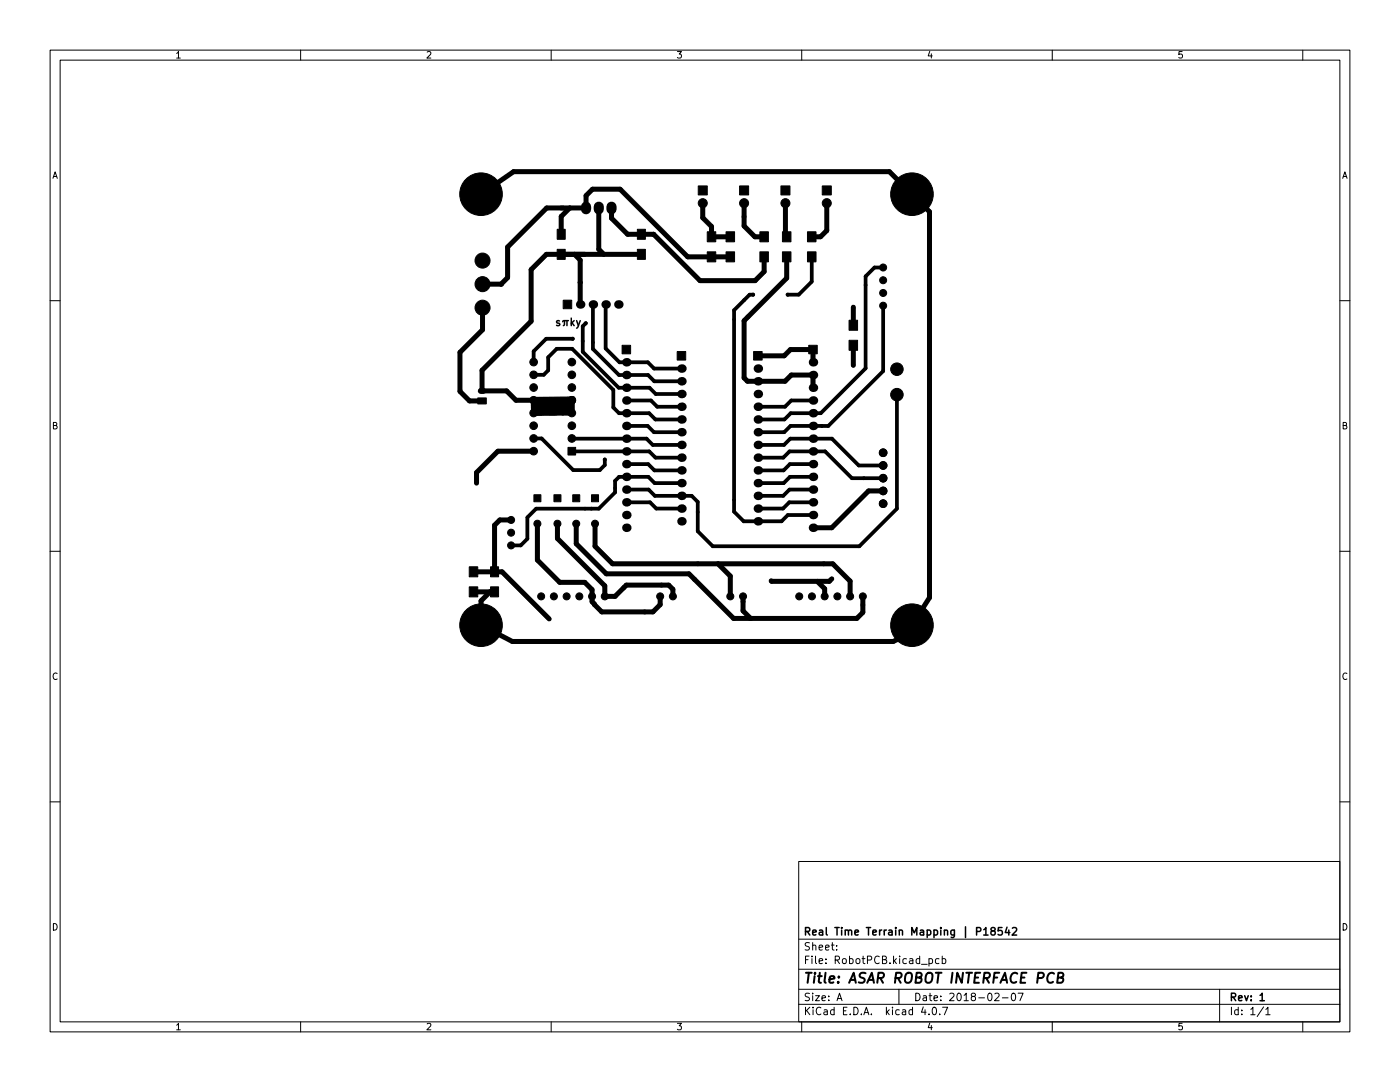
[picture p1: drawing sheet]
<svg xmlns="http://www.w3.org/2000/svg" width="279mm" height="216mm" viewBox="0 0 279 216" stroke-linecap="round" stroke-linejoin="round" font-family="sans-serif">
<g fill="none" stroke="#000" stroke-width=".2">
<path d="M10 10h259.4v195.9h-259.4zM12 12h255.4v191.9h-255.4zM35.2 10.7l.4-.4v1.3M35.2 11.6h.8M60 10v2M85.2 10.4l.5-.1 .3 .4-.8 .9h.8M110 10v2M135.2 10.3h.8l-.4 .5 .3 .1v.6l-.2 .1-.5-.1M160 10v2M185.6 10.2l-.4 1h.9M185.9 10.7v.9M210 10v2"/>
<path d="M235.9 10.3h-.6l-.1 .6 .2-.1h.5l.1 .2-.1 .5-.2 .1-.5-.1M260 10v2M10.6 35.6l.4-1.3 .4 1.3M10.7 35.2h.6M268 35.6l.4-1.3 .4 1.3M268.1 35.2h.6M10 60h2M267.4 60h2M10.7 84.9l.5-.1 .1-.4-.6-.1v1.3h.5l.1-.1 .1-.3-.3-.3M268.1 84.9l.5-.1 .1-.4-.6-.1v1.3h.5l.2-.4-.3-.3M10 110h2M267.4 110h2"/>
<path d="M11.4 134.4a.62 .62 0 0 0-.9 .4 .62 .62 0 0 0 .7 .8l.2-.1M268.8 134.4a.62 .62 0 0 0-.9 .4 .62 .62 0 0 0 .7 .8l.2-.1M10 160h2M267.4 160h2M159.4 171.9h108v32h-108zM10.7 184.3a.66 .66 0 0 1 .7 .6 .66 .66 0 0 1-.7 .7zM159.4 197.4h108M159.4 193.4h108M159.4 187.4h108M160.8 191.5h.5M161.5 190.8h-.7v1.5M161.5 198.2h-.5l-.2 .1v.4l.6 .3 .1 .4-.2 .3-.6-.1"/>
<path d="M161.5 188.1h-.5l-.2 .1v.5l.6 .2 .1 .4-.2 .3-.6-.1M162 190.8v.1M162 191.3v1M162.2 198.2v.1M162.2 188.7l.2-.1 .4 .1v.9M162.2 188.1v1.5M162.2 198.7v1M162.8 198.7h.7l-.7 1h.7M162.8 190.8v1.3l.2 .2M163.5 191.8l.7-.2-.1-.2-.4-.1-.2 .2v.7h.6M163.5 189.1l.7-.2-.1-.2-.4-.1-.2 .2v.7h.6M164 199.2l.8-.2-.1-.3h-.4l-.3 .2 .1 .7h.6"/>
<path d="M164.8 189.1l.7-.2-.1-.2-.4-.1-.2 .2v.7h.6M164.8 192.1v.2M164.8 191.4v.1M165.4 199.5v.2M165.4 198.7v.2M165.9 188.6h.6M166.1 188.1v1.3l.4 .2M166.7 191.6l.7-.1 .1-.2v-.4l-.2-.1h-.6v1.5M167 189.4v.2M167 188.7v.1M167 199.7l.5-1.5 .5 1.5M167 191.6l.5 .7"/>
<path d="M167.2 199.2h.7M168.2 191.4l.2-.1 .4 .1 .1 .6-.1 .2-.4 .1-.2-.2zM169.5 191.4l.5-.1 .3 .3-.2 .6h-.6M169.5 190.8v1.5M171 191.4l.3-.1 .3 .3v.4l-.3 .3-.3-.1-.2-.2zM172 191.3h.6M172.3 190.8v1.3l.3 .2M173.1 191.6l.7-.1 .2-.2-.1-.4-.2-.1h-.6v1.5M175.5 190.9a.71 .71 0 0 0-1 .5 .71 .71 0 0 0 .7 .9l.3-.2M176.1 191.5l.7-.1 .1-.2-.1-.3-.7-.1v1.5h.6l.3-.3a.39 .39 0 0 0-.4-.5M177.6 192.1v.2M178.3 190.8v1.5"/>
<path d="M178.5 191.7l.4 .6M178.9 191.3l-.6 .6M179.4 197.4v3M179.5 190.8v.1M179.5 191.3v1M180.9 191.4l-.4-.1-.3 .3 .1 .6h.6M181.5 191.4h.6l.1 .9M182.2 191.6l-.5 .1-.2 .2 .2 .4 .5-.1M182.8 198.2a.76 .76 0 0 1 .8 .7 .76 .76 0 0 1-.8 .8zM183.5 191.4l-.4-.1-.3 .3 .2 .6h.5M183.5 190.8v1.5M183.9 192.4h1.1"/>
<path d="M184.3 198.7h.5l.1 1M184.9 199l-.5 .1-.2 .2 .2 .4 .5-.1M185.4 191.4l.4-.1 .3 .3-.1 .6h-.6M185.4 198.7h.6M185.4 191.3v1.5M185.6 198.2v1.3l.4 .2M186.4 199.2l.7-.2-.1-.3h-.4l-.2 .2 .1 .7h.5M187.4 191.4l-.4-.1-.3 .3 .1 .6h.6M187.8 199.5v.2M187.8 198.7v.2M188 191.4l.5-.1 .3 .3-.2 .6h-.6M188 190.8v1.5"/>
<path d="M189.5 198.3l.6-.1 .3 .4-.9 1.1h.9M191.1 198.3l.2-.1a.8 .8 0 0 1 .5 .7 .8 .8 0 0 1-.5 .8l-.2-.2-.1-.4zM192.4 198.6l.4-.4v1.5M192.4 199.7h.9M194.1 198.8l-.3-.3 .1-.2 .2-.1h.4l.2 .3-.1 .2-.6 .2-.2 .2 .1 .4 .2 .2 .4-.1 .2-.2-.1-.4-.2-.2M195.3 199.1h1.2M197.3 198.2h.2a.8 .8 0 0 1 .5 .7 .8 .8 0 0 1-.5 .8 1 1 0 0 1-.2-1.5zM198.5 198.3l.6-.1 .3 .4-.9 1.1h.9M200 199.1h1.2M202 198.2h.2a.8 .8 0 0 1 .5 .7 .8 .8 0 0 1-.5 .8 1 1 0 0 1-.2-1.5zM203.2 198.2h1l-.7 1.5M243.4 197.4v6.5"/>
<path d="M268.1 184.3a.66 .66 0 0 1 .7 .6 .66 .66 0 0 1-.7 .7zM35.2 204.6l.4-.4v1.3M35.2 205.5h.8M60 203.9v2M85.2 204.3l.5-.1 .3 .4-.8 .9h.8M110 203.9v2M135.2 204.2h.8l-.4 .5 .3 .1v.6l-.2 .1-.5-.1M159.4 200.4h108M160 203.9v2M160.8 201v1.5M161 201.6l.6 .9M161.6 201l-.8 .8"/>
<path d="M162.3 201v.1M162.3 201.5v1M163.8 201.1a.71 .71 0 0 0-1 .5 .71 .71 0 0 0 .7 .9l.3-.2M164.5 201.5h.5l.1 1M165.1 201.8l-.5 .1-.2 .2 .2 .4 .5-.1M166.5 201.5h-.5l-.2 .3 .1 .6h.6M166.5 201v1.5M168.3 201.7h.5M169 201h-.7v1.5h.7M169.7 202.3v.2M170.4 201a.76 .76 0 0 1 .9 .7 .76 .76 0 0 1-.9 .8zM171.9 202.3v.2"/>
<path d="M172.4 202.5l.5-1.5 .5 1.5M172.5 202h.8M173.9 202.3v.2M176.9 201v1.5M177 201.9l.5 .6M177.5 201.5l-.6 .5M178.1 201v.1M178.1 201.5v1M179.5 201.5h-.5l-.2 .3 .1 .6h.6M180.1 201.5h.6l.1 1M180.8 201.8l-.5 .1-.3 .2 .3 .4 .5-.1M182.1 201.5h-.4l-.3 .3 .1 .6h.6"/>
<path d="M182.1 201v1.5M184.3 200.9l-.4 1.1h.9M184.6 201.5v1M185.4 202.3v.2M185.6 204.1l-.4 1h.9M185.9 204.6v.9M186.3 201h.1a.8 .8 0 0 1 .5 .7 .8 .8 0 0 1-.5 .8 1 1 0 0 1-.1-1.5zM187.5 202.3v.2M188.1 201h1l-.6 1.5M210 203.9v2M235.9 204.2h-.6l-.1 .6 .2-.1h.5l.1 .2-.1 .5-.2 .1-.5-.1M245.8 201v1.5"/>
<path d="M247.1 201.5h-.4l-.3 .3 .1 .6h.6M247.1 201v1.5M247.8 202.3v.2M247.8 201.5v.2M249.6 201.4l.4-.4v1.5M249.6 202.5h.9M252.2 200.9l-1.3 1.9M252.6 201.4l.4-.4v1.5M252.6 202.5h.9M260 203.9v2"/>
</g>
<g fill="none" stroke="#000" stroke-width=".3">
<path d="M111.7 64h-.4l-.2 .2v.2l.6 .2v.3h-.6M112.7 64v.8l-.3 .2M113.1 64v1M113.4 64h-.9l-.2 .2M114 63.5v1.5M114.1 64.4l.5 .6M114.6 64l-.6 .6M115.1 64l.3 1M115.8 64l-.5 1.3-.2 .2M160.8 185.9l.7-.1 .1-.2-.1-.4-.2-.1h-.5v1.5M161.1 185.9l.5 .7M162.2 186.1l.7-.2-.1-.2-.4-.1-.2 .2 .1 .7h.5"/>
<path d="M163.5 185.7h.6l.1 .9M164.2 185.9l-.5 .1-.2 .2 .2 .4 .5-.1M164.9 185.1v1.3l.2 .2M166.6 185.1h.9M167 185.1v1.5M168 185.1v.1M168 185.6v1M168.7 185.7l.2-.1 .4 .1v.9M168.7 185.6v1M169.3 185.8l.2-.2 .4 .1 .1 .9M170.6 186.1l.7-.2v-.2l-.5-.1-.2 .2 .1 .7h.6M172.9 185.1h.9"/>
<path d="M173.3 185.1v1.5M174.2 186.1l.7-.2-.1-.2-.4-.1-.2 .2 .1 .7h.5M175.5 185.6v1M176 185.6l-.5 .3M176.5 185.6v1M176.9 185.6l-.4 .3M177.4 185.7h.6v.9M178 185.9l-.5 .1-.2 .2 .2 .4 .5-.1M178.8 185.1v.1M178.8 185.6v1M179.5 185.7l.2-.1 .3 .1 .1 .9M179.5 185.6v1"/>
<path d="M182 186.6v-1.5l.5 1 .5-1v1.5M183.7 185.7h.6v.9M184.3 185.9l-.5 .1-.2 .2 .2 .4 .5-.1M185 185.7l.5-.1 .3 .3-.2 .6h-.6M185 185.6v1.5M186.4 185.7l.4-.1 .3 .3-.1 .6h-.6M186.4 185.6v1.5M187.8 185.1v.1M187.8 185.6v1M188.5 185.7l.2-.1 .3 .1 .1 .9M188.5 185.6v1M190.5 185.6v1.2l-.3 .3-.4-.1"/>
<path d="M190.5 185.7l-.5-.1-.2 .3 .1 .6h.6M192.7 184.9v2.2M194.9 185.9l.7-.1 .2-.2-.1-.4-.2-.1h-.6v1.5M196.3 185.5l.5-.4v1.5M196.3 186.6h.9M198 185.7l-.2-.3v-.2l.2-.1h.5l.1 .3-.1 .2-.6 .2-.1 .2v.3l.2 .3 .5-.1 .1-.2-.1-.4-.2-.2M200 185.1h-.7l-.1 .7 .2-.1h.5l.1 .2v.5l-.2 .2-.6-.2M201 185l-.4 1.1h.9M201.3 185.6v1M202 185.2l.6-.1 .3 .4-.9 1.1h.9M245.8 199l.7-.1 .1-.2-.1-.4-.2-.1h-.5v1.5M246.1 199l.5 .7"/>
<path d="M247.2 199.2l.7-.2-.1-.3h-.4l-.2 .2 .1 .7h.5M248.4 198.7l.4 1 .3-1M249.7 199.5v.2M249.7 198.7v.2M251.5 198.6l.4-.4v1.5M251.5 199.7h.8"/>
</g>
<g fill="none" stroke="#000" stroke-width=".4">
<path d="M160.9 194.1h1.1M161.4 194.1l-.2 2M162.6 194.8l-.2 1.3M162.7 194.1l-.1 .2M163.2 194.8h.8M163.6 194.1l-.2 1.7 .1 .2 .3 .1M164.8 194.1l-.3 1.7 .3 .3M165.5 195.4l1-.2v-.3h-.8l-.2 .9 .2 .3 .6-.1M167.3 195.9v.2M167.4 194.9v.2M169.5 196.1l.9-2 .4 2M169.7 195.5h1"/>
<path d="M172.7 194.2a.85 .85 0 0 0-1 .1 .45 .45 0 0 0 .2 .8l.5 .1a.51 .51 0 0 1 .1 .6 .51 .51 0 0 1-.4 .3l-.7-.1M173.1 196.1l.9-2 .4 2M173.3 195.5h1M175.2 195.2l1-.1a.52 .52 0 0 0 .2-.5 .52 .52 0 0 0-.3-.5h-.8l-.2 2M175.7 195.2l.5 .9M178.7 195.2l1-.1a.52 .52 0 0 0 .3-.5 .52 .52 0 0 0-.4-.5h-.7l-.3 2M179.2 195.2l.5 .9M180.8 194.4a.69 .69 0 0 1 1.2 0 1.47 1.47 0 0 1-.6 1.7l-.6-.1a1.5 1.5 0 0 1 0-1.6zM182.8 195.1h.7l.3-.2a.45 .45 0 0 0-.2-.8h-.7l-.2 2 1-.1a.51 .51 0 0 0 .2-.5 .51 .51 0 0 0-.4-.4M184.9 194.4a.69 .69 0 0 1 1.2 0 1.47 1.47 0 0 1-.6 1.7l-.6-.1a1.5 1.5 0 0 1 0-1.6zM186.8 194.1h1.1M187.3 194.1l-.2 2"/>
<path d="M190.1 194.1l-.3 2M192.2 194.1l-.3 2-.9-2-.2 2M192.9 194.1h1.1M193.4 194.1l-.2 2M194.5 195.1h.7M195.6 194.1h-.9l-.3 2h1M196.3 195.2l1-.1a.52 .52 0 0 0 .3-.5 .52 .52 0 0 0-.4-.5h-.7l-.3 2M196.8 195.2l.6 .9M198.4 195.1h.6M199.4 194.1h-.9l-.3 2M199.7 196.1l.9-2 .4 2M199.9 195.5h1"/>
<path d="M203 194.3a.88 .88 0 0 0-1 0 .88 .88 0 0 0-.3 .9 .69 .69 0 0 0 .3 .8 .69 .69 0 0 0 .8-.1M203.8 195.1h.6M204.9 194.1h-1l-.2 2h.9M207.1 195.2l1-.1a.52 .52 0 0 0 .2-.5 .52 .52 0 0 0-.3-.5h-.8l-.2 2M210.4 194.3a.88 .88 0 0 0-1.1 0 .88 .88 0 0 0-.3 .9 .69 .69 0 0 0 .3 .8 .69 .69 0 0 0 .8-.1M211.1 195.1h.7l.3-.2a.45 .45 0 0 0-.2-.8h-.7l-.2 2 .9-.1a.51 .51 0 0 0 .3-.5 .51 .51 0 0 0-.4-.4"/>
</g>
<g fill="#000" stroke="#000" stroke-width=".2">
<path d="M139.3 37.1h1.9v1.8h-1.9zM147.6 37.1h1.8v1.8h-1.8zM155.9 37.1h1.7v1.8h-1.7zM164.1 37.1h1.8v1.8h-1.8zM111.2 45.7h1.6v2h-1.6zM111.2 49.7h1.6v2h-1.6zM127.2 45.7h1.6v2h-1.6zM127.2 49.7h1.6v2h-1.6zM141.2 50.3h1.7v2h-1.7zM141.2 46.3h1.7v2h-1.7zM144.9 50.3h1.7v2h-1.7zM144.9 46.3h1.7v2h-1.7z"/>
<path d="M151.6 50.3h1.7v2h-1.7zM151.6 46.3h1.7v2h-1.7zM156.2 50.3h1.7v2h-1.7zM156.2 46.3h1.7v2h-1.7zM161.2 50.3h1.7v2h-1.7zM161.2 46.3h1.7v2h-1.7zM112.4 59.9h1.7v1.7h-1.7zM124.2 68.9h1.6v1.7h-1.6zM135.2 70.1h1.7v1.7h-1.7zM150.4 70.1h1.7v1.7h-1.7zM161.4 68.9h1.7v1.7h-1.7zM169.5 67.9h1.7v2h-1.7z"/>
<path d="M169.5 63.9h1.7v2h-1.7zM95.4 79.4h1.7v1.2h-1.7zM106.6 98.7h1.3v1.4h-1.3zM110.6 98.7h1.3v1.4h-1.3zM114.3 98.7h1.4v1.4h-1.4zM113.4 89.3h1.5v1.5h-1.5zM118.1 98.7h1.3v1.4h-1.3zM93.7 113.1h1.7v2h-1.7zM93.7 117.1h1.7v2h-1.7zM97.9 113.1h1.6v2h-1.6zM97.9 117.1h1.6v2h-1.6z"/>
<circle cx="96" cy="38.7" r="4.2"/>
<circle cx="182" cy="38.7" r="4.2"/>
<circle cx="96.3" cy="56.7" r="1.5"/>
<circle cx="96.3" cy="52" r="1.5"/>
<circle cx="140.2" cy="40.5" r=".9"/>
<circle cx="148.5" cy="40.5" r=".9"/>
<circle cx="150.3" cy="58.8" r=".3"/>
<circle cx="156.7" cy="40.5" r=".9"/>
<circle cx="157.2" cy="58.8" r=".3"/>
<circle cx="165" cy="40.5" r=".9"/>
<circle cx="176.3" cy="55.9" r=".7"/>
<circle cx="176.3" cy="58.5" r=".7"/>
<circle cx="176.3" cy="53.4" r=".7"/>
<circle cx="96.3" cy="61.4" r="1.5"/>
<circle cx="106.5" cy="72.2" r=".76"/>
<circle cx="106.5" cy="77.3" r=".76"/>
<circle cx="106.5" cy="74.8" r=".76"/>
<circle cx="106.5" cy="79.9" r=".76"/>
<circle cx="108" cy="79.9" r=".3"/>
<circle cx="109.6" cy="79.9" r=".3"/>
<circle cx="110.9" cy="79.9" r=".3"/>
<circle cx="112.4" cy="79.9" r=".3"/>
<circle cx="114.1" cy="74.8" r=".76"/>
<circle cx="114.1" cy="72.2" r=".76"/>
<circle cx="114.1" cy="79.9" r=".76"/>
<circle cx="114.1" cy="77.3" r=".76"/>
<circle cx="114.3" cy="67.6" r=".3"/>
<circle cx="116.9" cy="64.5" r=".3"/>
<circle cx="170.3" cy="72.9" r=".3"/>
<circle cx="170.3" cy="61.3" r=".3"/>
<circle cx="176.3" cy="61" r=".7"/>
<circle cx="179" cy="78.7" r="1.25"/>
<circle cx="179" cy="73.7" r="1.25"/>
<circle cx="95.1" cy="96.4" r=".3"/>
<circle cx="106.5" cy="82.4" r=".76"/>
<circle cx="106.5" cy="87.5" r=".76"/>
<circle cx="106.5" cy="90" r=".76"/>
<circle cx="106.5" cy="84.9" r=".76"/>
<circle cx="108" cy="82.4" r=".3"/>
<circle cx="108.8" cy="81" r=".3"/>
<circle cx="109.6" cy="82.4" r=".3"/>
<circle cx="111" cy="82.4" r=".3"/>
<circle cx="111.6" cy="81" r=".3"/>
<circle cx="112.3" cy="82.4" r=".3"/>
<circle cx="114.1" cy="87.5" r=".76"/>
<circle cx="114.1" cy="82.4" r=".76"/>
<circle cx="114.1" cy="84.9" r=".76"/>
<circle cx="120.7" cy="91.7" r=".3"/>
<circle cx="176.3" cy="98" r=".76"/>
<circle cx="176.3" cy="95.4" r=".76"/>
<circle cx="176.3" cy="90.3" r=".76"/>
<circle cx="176.3" cy="92.9" r=".76"/>
<circle cx="102" cy="108.8" r=".7"/>
<circle cx="102" cy="106.3" r=".7"/>
<circle cx="102" cy="103.7" r=".7"/>
<circle cx="107.2" cy="104.5" r=".7"/>
<circle cx="108" cy="119" r=".7"/>
<circle cx="110.5" cy="119" r=".7"/>
<circle cx="111.2" cy="104.5" r=".7"/>
<circle cx="113.1" cy="119" r=".7"/>
<circle cx="115" cy="104.5" r=".7"/>
<circle cx="115.6" cy="119" r=".7"/>
<circle cx="118.2" cy="119" r=".7"/>
<circle cx="118.8" cy="104.5" r=".7"/>
<circle cx="120.7" cy="119" r=".7"/>
<circle cx="131.7" cy="119" r=".7"/>
<circle cx="134.3" cy="119" r=".7"/>
<circle cx="145.7" cy="119" r=".7"/>
<circle cx="148.3" cy="119" r=".7"/>
<circle cx="153.9" cy="115.9" r=".3"/>
<circle cx="159.5" cy="119" r=".7"/>
<circle cx="162" cy="119" r=".7"/>
<circle cx="164.6" cy="119" r=".7"/>
<circle cx="166" cy="115.5" r=".3"/>
<circle cx="167.1" cy="119" r=".7"/>
<circle cx="169.7" cy="119" r=".7"/>
<circle cx="172.2" cy="119" r=".7"/>
<circle cx="176.3" cy="100.5" r=".76"/>
<circle cx="96" cy="124.7" r="4.2"/>
<circle cx="109.6" cy="123.5" r=".3"/>
<circle cx="182" cy="124.7" r="4.2"/>
</g>
<path d="M117 41.2v.6M119.5 41.2v.6M122 41.2v.6" fill="none" stroke="#000" stroke-width="2"/>
<g fill="#000">
<circle cx="115.8" cy="60.7" r=".85"/>
<circle cx="118.3" cy="60.7" r=".85"/>
<circle cx="120.9" cy="60.7" r=".85"/>
<circle cx="123.4" cy="60.7" r=".85"/>
<circle cx="125" cy="74.8" r=".85"/>
<circle cx="125" cy="72.3" r=".85"/>
<circle cx="125" cy="77.4" r=".85"/>
<circle cx="125" cy="79.9" r=".85"/>
<circle cx="136" cy="73.5" r=".85"/>
<circle cx="136" cy="76.1" r=".85"/>
<circle cx="136" cy="78.6" r=".85"/>
<circle cx="151.2" cy="73.5" r=".85"/>
<circle cx="151.2" cy="78.6" r=".85"/>
<circle cx="151.2" cy="76.1" r=".85"/>
<circle cx="162.3" cy="72.3" r=".85"/>
<circle cx="162.3" cy="77.4" r=".85"/>
<circle cx="162.3" cy="74.8" r=".85"/>
<circle cx="162.3" cy="79.9" r=".85"/>
<circle cx="125" cy="85" r=".85"/>
<circle cx="125" cy="90.1" r=".85"/>
<circle cx="125" cy="92.6" r=".85"/>
<circle cx="125" cy="82.4" r=".85"/>
<circle cx="125" cy="95.1" r=".85"/>
<circle cx="125" cy="97.7" r=".85"/>
<circle cx="125" cy="87.5" r=".85"/>
<circle cx="136" cy="81.2" r=".85"/>
<circle cx="136" cy="83.7" r=".85"/>
<circle cx="136" cy="86.2" r=".85"/>
<circle cx="136" cy="88.8" r=".85"/>
<circle cx="136" cy="93.9" r=".85"/>
<circle cx="136" cy="98.9" r=".85"/>
<circle cx="136" cy="91.3" r=".85"/>
<circle cx="136" cy="96.4" r=".85"/>
<circle cx="151.2" cy="98.9" r=".85"/>
<circle cx="151.2" cy="81.2" r=".85"/>
<circle cx="151.2" cy="86.2" r=".85"/>
<circle cx="151.2" cy="91.3" r=".85"/>
<circle cx="151.2" cy="93.9" r=".85"/>
<circle cx="151.2" cy="83.7" r=".85"/>
<circle cx="151.2" cy="88.8" r=".85"/>
<circle cx="151.2" cy="96.4" r=".85"/>
<circle cx="162.3" cy="95.1" r=".85"/>
<circle cx="162.3" cy="82.4" r=".85"/>
<circle cx="162.3" cy="97.7" r=".85"/>
<circle cx="162.3" cy="85" r=".85"/>
<circle cx="162.3" cy="87.5" r=".85"/>
<circle cx="162.3" cy="90.1" r=".85"/>
<circle cx="162.3" cy="92.6" r=".85"/>
<circle cx="125" cy="102.8" r=".85"/>
<circle cx="125" cy="105.3" r=".85"/>
<circle cx="125" cy="100.2" r=".85"/>
<circle cx="136" cy="101.5" r=".85"/>
<circle cx="136" cy="104" r=".85"/>
<circle cx="151.2" cy="104" r=".85"/>
<circle cx="151.2" cy="101.5" r=".85"/>
<circle cx="162.3" cy="105.3" r=".85"/>
<circle cx="162.3" cy="100.2" r=".85"/>
<circle cx="162.3" cy="102.8" r=".85"/>
</g>
<path d="M96 78h.4" fill="none" stroke="#000" stroke-width="1.2"/>
<g fill="none" stroke="#000" stroke-width="1">
<path d="M96 38.7l6.5-4.4h75l8 8v76.9l-3.5 5.6v1.4l-3.7 1.8h-76.1l-6.2-3.2v-4.9l1.8-1.8M96.3 56.7h3.8M113.7 41.5l-1.7 1.7v3.5M114.7 50.7l1.1 1.2v8.8M119.5 41.5v8.2l1 1M122 41.5v2l3.2 3.2h5.3l9.2 9.3h11l1.8-1.8v-2.9M128 50.7h-18.9l-3.1 3.1v10.3l-9.8 9.8v4.1h4.9l1.9 1.9h5v.3l.8 .8M140.2 40.5v2.9l1.8 1.8v2.1h3.8M145.8 51.3h-8.6l-13.4-13.6h-5.6l-1.2 1.3v2.5h-7.9l-7.8 7.8v6.1l-1.3 1.3M148.5 40.5v4.6l2.1 2.2h1.9M156.8 40.5v6.5M157 51.3v4.2l-8.5 8.5v11.4l.7 .7h7.5l1.2-1.3h4.4v2.6"/>
<path d="M165 40.5v5.5l-1.3 1.3h-1.7M96.3 61.4v4.4l-4.5 4.5v7.8l1.9 1.9h2.5M109.6 79.9h1.3M112.4 79.9l-.4 2.2M112.4 79.9h1.7M112.4 79.9h.1M151.2 71h5.3l1.3-1.3h4.5v2.6M170.3 61.3v3.6M170.3 68.9v4M106.5 90h-7.1l-4.3 4.3v2.1M106.5 82.1v.3h1.5M109.6 82.4h1.4"/>
<path d="M111.6 81l.7 1v.4h1.8M176.3 98h-3l-7.3 7.3h-3.7M94.5 114.1h5.7l9.4 9.4M94.5 118.1h4.2M102 103.8h-2.2l-1.1 1v9.3M107.2 104.5v7.3l4.5 4.4h5l1.5 1.5v2.4l1.9 2h10.2l1.5-1.4v-1.7M111.2 104.5v2.9l9.5 9.5v2.1h2.1l2.2-2.2h8.5l.8 .8v1.4M115 104.5v4l6 6h16.5l8.9 8.9h24.6l1.2-1.2v-3.2M118.8 104.5v4.5l3.4 3.5h17M139.3 112.5h26.9l3.5 3.5v3M143.3 112.5l2.5 2.4v4.1M148.3 119v2.9l1.5 1.5"/>
<path d="M163.1 116l1.5 1.5v1.5M166 115.5l-.5 .5-11.6-.1"/>
</g>
<g fill="none" stroke="#000" stroke-width=".75">
<path d="M150.3 58.8h-.7l-3.1 3.1v40.2l1.9 1.9h7.6l1.2-1.2h5.1M162 51.3v4.9l-2.6 2.6h-2.2M176.3 53.4h-1.8l-1.8 1.8v18.3l-8.9 8.9h-6l-1.2 1.3h-5.4M106.5 74.8h2l.9-.9v-2.6l1.7-1.7h3.1l8.2 8.2v3.5l1.1 1.1h6l1.3 1.3h5.2M114.3 67.6h-5.3l-2.5 2.5v2.2M116.9 64.5l-.6 .6v5.1l7.2 7.2h6.1l1.3 1.2h5.1M118.3 60.7v8.9l5.2 5.2h5.8l1.3 1.3h5.4M120.9 60.7v8.8l2.7 2.8h5.7l1.2 1.2h5.5M125 79.9h4.9l1.3 1.3h4.8M162.3 79.9h-4.4l-1.2 1.3h-5.5M176.3 61v13l-11 11h-7.5l-1.3 1.2h-5.3M179 78.7v22.8l-7.5 7.5h-29.3l-3-3v-5.9l-1.2-1.2h-7.3l-1.3-1.2h-4.4"/>
<path d="M106.5 87.5h1.6l6.3 6.3h5.3l1-1v-1.1M114.2 87.5h14.8l1.3 1.3h5.7M114.2 90.1h15.4l1.2 1.2h5.2M125 85h4.3l1.2 1.2h5.5M125 92.6h4.4l1.2 1.3h5.4M136 96.4h-5.4l-1.2-1.3h-5.9l-.7 .9v2.2l-3.3 3.3h-12.5l-1.8 1.7v4.3l-1.3 1.3h-1.9M151.2 88.8h5.3l1.2-1.3h8.3l5.4 5.4h4.9M151.2 91.3h5.1l1.3-1.2h7.1l5.3 5.3h6.3M162.3 95.1h-4.7l-1.2 1.3h-5.2M162.3 92.6h-4.7l-1.2 1.3h-5.2M162.3 97.7h-4.7l-1.3 1.2h-5.1M125 100.2h4.7l1.3 1.3h5"/>
<path d="M162.3 100.2h-4.8l-1.2 1.3h-5.1"/>
</g>
<path d="M106 79.3l8.6-.1v3.6l-8.5 .1z" fill="#000" stroke="#000" stroke-width=".25"/>
</svg>
